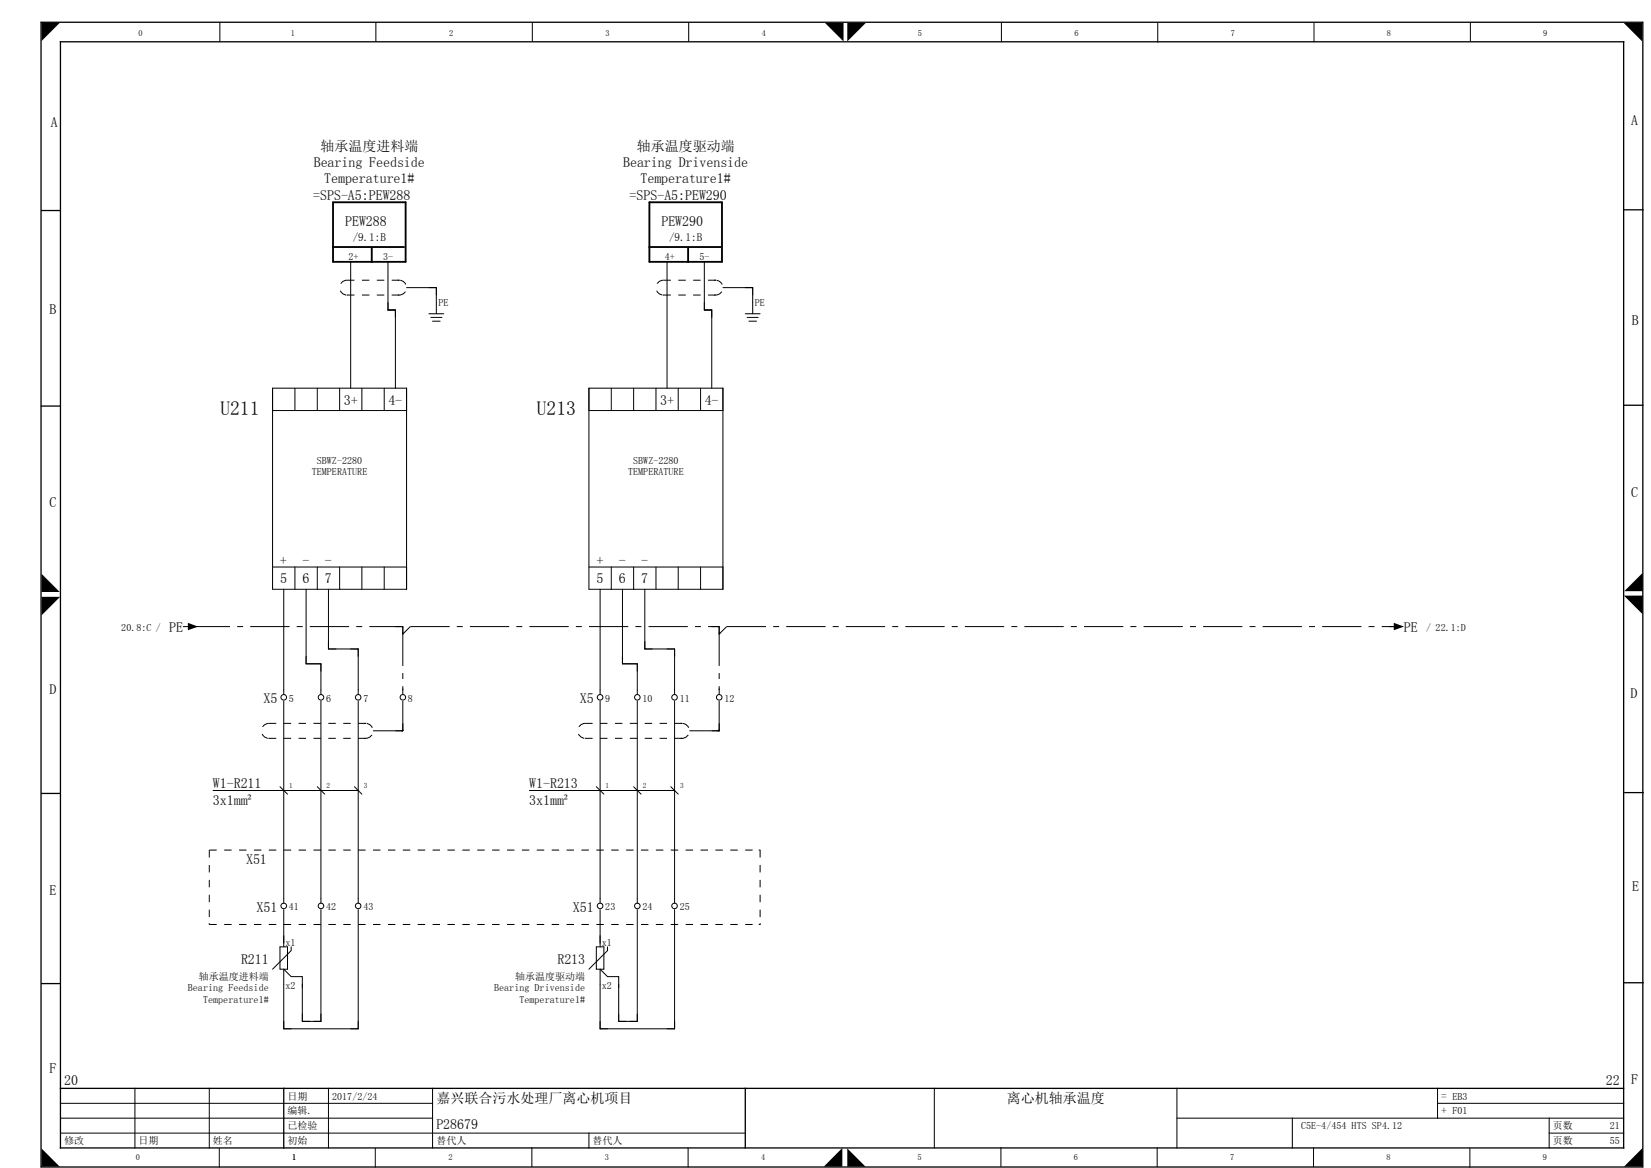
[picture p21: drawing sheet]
<svg xmlns="http://www.w3.org/2000/svg" width="297mm" height="210mm" viewBox="0 0 297 210" stroke-linecap="round" stroke-linejoin="round" font-family="sans-serif">
<defs><g id="words">
<g font-size="3.5">
<text x="39.7" y="74.6">U211</text>
<text x="96.6" y="74.6">U213</text>
</g>
<g font-size="2.5">
<text x="9.1" y="22.8">A</text>
<text x="293.5" y="22.5">A</text>
<text x="57.6" y="27.1">轴承温度进料端</text>
<text x="114.6" y="27.1">轴承温度驱动端</text>
<text x="56.4" y="35.9">=SPS-A5:PEW288</text>
<text x="56.4" y="30">Bearing Feedside</text>
<text x="58.3" y="32.9">Temperature1#</text>
<text x="112.1" y="30">Bearing Drivenside</text>
<text x="113.3" y="35.9">=SPS-A5:PEW290</text>
<text x="115.2" y="32.9">Temperature1#</text>
<text x="62.1" y="40.6">PEW288</text>
<text x="119" y="40.6">PEW290</text>
<text x="8.9" y="56.4">B</text>
<text x="293.6" y="58.4">B</text>
<text x="61.8" y="72.8">3+</text>
<text x="69.9" y="72.8">4-</text>
<text x="118.8" y="72.8">3+</text>
<text x="126.8" y="72.8">4-</text>
<text x="293.5" y="89.4">C</text>
<text x="8.9" y="91.2">C</text>
<text x="50.4" y="101.6">+</text>
<text x="54.4" y="101.6">-</text>
<text x="58.4" y="101.6">-</text>
<text x="107.3" y="101.6">+</text>
<text x="111.3" y="101.6">-</text>
<text x="115.3" y="101.6">-</text>
<text x="50.4" y="104.8">5</text>
<text x="54.4" y="104.8">6</text>
<text x="58.5" y="104.8">7</text>
<text x="107.3" y="104.8">5</text>
<text x="111.4" y="104.8">6</text>
<text x="115.4" y="104.8">7</text>
<text x="30.5" y="113.7">PE</text>
<text x="252.6" y="113.7">PE</text>
<text x="8.9" y="124.7">D</text>
<text x="293.3" y="125.5">D</text>
<text x="47.4" y="126.4">X5</text>
<text x="104.3" y="126.4">X5</text>
<text x="38.3" y="141.7">W1-R211</text>
<text x="95.2" y="141.7">W1-R213</text>
<text x="38.3" y="144.8">3x1mm²</text>
<text x="95.2" y="144.8">3x1mm²</text>
<text x="44.3" y="155.3">X51</text>
<text x="8.9" y="160.8">E</text>
<text x="293.6" y="160.2">E</text>
<text x="46.1" y="163.9">X51</text>
<text x="103.1" y="163.9">X51</text>
<text x="43.4" y="173.3">R211</text>
<text x="100.3" y="173.3">R213</text>
<text x="8.9" y="193">F</text>
<text x="11.5" y="195">20</text>
<text x="288.9" y="195">22</text>
<text x="293.5" y="194.8">F</text>
<text x="78.5" y="203">P28679</text>
<text x="78.5" y="198.3">嘉兴联合污水处理厂离心机项目</text>
<text x="181.2" y="198.3">离心机轴承温度</text>
</g>
<g font-size="2">
<text x="63.5" y="43.3">/9.1:B</text>
<text x="120.4" y="43.3">/9.1:B</text>
<text x="259.3" y="197.7">= EB3</text>
<text x="259.3" y="200.3">+ F01</text>
</g>
<g font-size="1.8">
<text x="62.7" y="46.7">2+</text>
<text x="68.9" y="46.7">3-</text>
<text x="119.6" y="46.7">4+</text>
<text x="125.8" y="46.7">5-</text>
<text x="78.9" y="55.1">PE</text>
<text x="135.8" y="55.1">PE</text>
<text x="57" y="83.4">SBWZ-2280</text>
<text x="113.9" y="83.4">SBWZ-2280</text>
<text x="56.1" y="85.4">TEMPERATURE</text>
<text x="113" y="85.4">TEMPERATURE</text>
<text x="21.8" y="113.4">20.8:C /</text>
<text x="256.6" y="113.4">/ 22.1:D</text>
<text x="52" y="126.1">5</text>
<text x="58.7" y="126.1">6</text>
<text x="65.4" y="126.1">7</text>
<text x="73.4" y="126.1">8</text>
<text x="108.9" y="126.1">9</text>
<text x="115.6" y="126.1">10</text>
<text x="122.3" y="126.1">11</text>
<text x="130.3" y="126.1">12</text>
<text x="52" y="163.6">41</text>
<text x="58.7" y="163.6">42</text>
<text x="65.4" y="163.6">43</text>
<text x="108.9" y="163.6">23</text>
<text x="115.6" y="163.6">24</text>
<text x="122.3" y="163.6">25</text>
<text x="51.4" y="170.1">x1</text>
<text x="108.3" y="170.1">x1</text>
<text x="33.8" y="178.2">Bearing Feedside</text>
<text x="35.8" y="176.1">轴承温度进料端</text>
<text x="51.4" y="177.8">x2</text>
<text x="88.9" y="178.2">Bearing Drivenside</text>
<text x="92.7" y="176.1">轴承温度驱动端</text>
<text x="108.3" y="177.8">x2</text>
<text x="36.5" y="180.3">Temperature1#</text>
<text x="93.4" y="180.3">Temperature1#</text>
<text x="51.7" y="197.7">日期</text>
<text x="59.8" y="197.7">2017/2/24</text>
<text x="51.7" y="200.3">编辑.</text>
<text x="51.7" y="203">已检验</text>
<text x="234.1" y="203">C5E-4/454 HTS SP4.12</text>
<text x="279.4" y="203">页数</text>
<text x="289.6" y="203">21</text>
<text x="11.5" y="205.7">修改</text>
<text x="24.9" y="205.7">日期</text>
<text x="38.3" y="205.7">姓名</text>
<text x="51.7" y="205.7">初始</text>
<text x="78.5" y="205.7">替代人</text>
<text x="106.6" y="205.7">替代人</text>
<text x="279.4" y="205.7">页数</text>
<text x="289.6" y="205.7">55</text>
</g>
<g font-size="1.5">
<text x="24.9" y="6.5">0</text>
<text x="52.3" y="6.4">1</text>
<text x="80.8" y="6.4">2</text>
<text x="108.9" y="6.4">3</text>
<text x="137.1" y="6.4">4</text>
<text x="165.2" y="6.4">5</text>
<text x="193.3" y="6.4">6</text>
<text x="221.4" y="6.4">7</text>
<text x="249.5" y="6.4">8</text>
<text x="277.7" y="6.4">9</text>
<text x="24.5" y="208.6">0</text>
<text x="52.6" y="208.6">1</text>
<text x="80.7" y="208.6">2</text>
<text x="108.8" y="208.6">3</text>
<text x="136.9" y="208.6">4</text>
<text x="165.1" y="208.6">5</text>
<text x="193.2" y="208.6">6</text>
<text x="221.3" y="208.6">7</text>
<text x="249.4" y="208.6">8</text>
<text x="277.6" y="208.6">9</text>
</g>
<g font-size="1.3">
<text x="52" y="141.8">1</text>
<text x="58.7" y="141.8">2</text>
<text x="65.4" y="141.8">3</text>
<text x="109" y="141.8">1</text>
<text x="115.7" y="141.8">2</text>
<text x="122.4" y="141.8">3</text>
</g>
</g></defs>
<g fill="none" stroke="#000" stroke-width=".18">
<path d="M39.6 4v3.4M67.6 4v3.4M95.8 4.1v3.3M123.9 4.1v3.3M180.2 4.1v3.4M208.3 4.2v3.4M236.4 4.1v3.4M264.5 4.1v3.3M63.1 47v22.8M69.8 54.4v1.3h1.3M69.8 55.7h1.3v1.4M69.8 55.7h1.3"/>
<path d="M69.8 47v8.7M71.1 55.7v14.1M73.1 51.7h5.4v4.7M77.2 56.4h2.6M77.2 51.7h1.3v1.3M77.5 57.1h2M77.8 57.7h1.4M120 47v22.8M126.7 54.4v1.3h1.4M126.7 55.7h1.4v1.4M126.7 55.7h1.4M126.7 47v8.7"/>
<path d="M128.1 55.7v14.1M130.1 51.7h5.3v4.7M134.1 51.7h1.3v1.3M134.1 56.4h2.7M134.4 57.1h2M134.7 57.7h1.4M49 69.8h24.1v36.1h-24.1zM49 73.8h24.1M53.1 69.8v4M57.1 69.8v4M61.1 69.8v4M65.1 69.8v4"/>
<path d="M69.1 69.8v4M106 69.8h24.1v36.1h-24.1zM106 73.8h24.1M110 69.8v4M114 69.8v4M118 69.8v4M122 69.8v4M126 69.8v4M33 112.6h.8M49 101.9h24.1M51.1 105.9v19M53.1 101.9v4"/>
<path d="M55.1 105.9v13.4h2.6v5.6M55.1 118v1.3h2.6v1.4M57.1 101.9v4M59.1 105.9v10.8h5.3v8.2M59.1 115.3v1.4h1.3M61.1 101.9v4M63.1 116.7h1.3v1.3M65.1 101.9v4M69.1 101.9v4M106 101.9h24.1M108 105.9v19M110 101.9v4"/>
<path d="M112 118v1.3h2.7v1.4M112 105.9v13.4h2.7v5.6M114 101.9v4M116 115.3v1.4h1.3M116 105.9v10.8h5.4v8.2M118 101.9v4M120 116.7h1.4v1.3M122 101.9v4M126 101.9v4M249.9 112.6h.9M51.1 126v36.4M57.7 126v36.4"/>
<path d="M64.4 126v36.4M72.5 124v.9M108 126v36.4M114.7 126v36.4M121.4 126v36.4M129.4 124v.9M38.3 142.1h26.1M50.4 141.4l1.3 1.4M57.1 141.4l1.3 1.4M63.8 141.4l1.3 1.4M95.2 142.1h26.2M107.3 141.4l1.3 1.4"/>
<path d="M114 141.4l1.3 1.4M120.7 141.4l1.3 1.4M50.4 170.2h1.3v4h-1.3zM51.1 163.5v6.7M52.4 170.2v.7l-3.4 3.3M57.7 163.5v20.1h-3.3v-6.7M64.4 163.5v21.5h-13.3v-10.8l1.3 1.4h2v2M107.3 170.2h1.3v4h-1.3zM108 163.5v6.7M109.3 170.2v.7l-3.3 3.3M114.7 163.5v20.1h-3.4v-6.7M121.4 163.5v21.5h-13.4v-10.8l1.3 1.4h2v2"/>
<path d="M10.9 198.4h66.9M24.3 195.7v10.7M37.7 195.7v10.7M51.1 183.6v1.4h1.3M54.4 182.3v1.3h1.3M59.1 195.7v10.7M77.8 195.7v10.7M108 183.6v1.4h1.3M111.3 182.3v1.3h1.3M168.1 195.7v10.7M211.7 195.7v10.7M258.6 198.4h33.5"/>
<path d="M258.6 195.7v5.3M10.9 203.7h123.2M10.9 201h66.9M39.5 206.5v3.3M67.5 206.5v3.3M95.7 206.4v3.3M106 203.7v2.7M123.8 206.4v3.4M180.1 206.3v3.4M208.2 206.4v3.3M211.7 201h80.4M232.5 201v5.4"/>
<path d="M236.3 206.4v3.3M264.5 206.5v3.3M278.7 203.7h13.4M278.7 201v5.4"/>
<circle cx="51.1" cy="125.4" r=".5"/>
<circle cx="57.7" cy="125.4" r=".5"/>
<circle cx="64.4" cy="125.4" r=".49"/>
<circle cx="72.5" cy="125.4" r=".5"/>
<circle cx="108" cy="125.4" r=".5"/>
<circle cx="114.7" cy="125.4" r=".5"/>
<circle cx="121.4" cy="125.4" r=".49"/>
<circle cx="129.4" cy="125.4" r=".5"/>
<circle cx="51.1" cy="162.9" r=".5"/>
<circle cx="57.7" cy="162.9" r=".5"/>
<circle cx="64.4" cy="162.9" r=".49"/>
<circle cx="108" cy="162.9" r=".5"/>
<circle cx="114.7" cy="162.9" r=".5"/>
<circle cx="121.4" cy="162.9" r=".49"/>
</g>
<g fill="none" stroke="#000" stroke-width=".23">
<path d="M7.4 4h288.2v205.8h-288.2zM10.9 7.5h281.2v198.9h-281.2zM7.5 37.8h3.3M292.3 37.7h3.3M7.4 73h3.3M292.3 72.9h3.3M7.5 142.6h3.3M292.3 142.5h3.3M7.5 176.8h3.3M292.3 176.7h3.3M10.9 195.7h281.2M51.1 195.7v10.7"/>
<path d="M134.1 195.7v10.7"/>
</g>
<g fill="#000">
<path d="M7.5 4h3.3l-3.3 3.4zM148.4 4.1h3.4v3.4zM152.4 4.1h3.4l-3.4 3.4zM292.1 4.1h3.4v3.4zM62.4 53l.1 .1h-.1zM71.6 53h.3l-.3 .1zM71.6 50.3l.3 .1-.3 .1zM71.8 50.3h.1v.2zM119.3 53l.1 .1h-.1zM128.5 53h.3l-.3 .1zM128.5 50.3l.3 .1-.3 .1zM128.7 50.3h.1v.2z"/>
<path d="M7.5 103.1l3.2 3.3h-3.2zM7.5 107.3h3.3l-3.3 3.3zM33.8 112l1.8 .6-1.8 .7zM72.2 112.6h.3v.1h-.3zM72.4 113.7h.2l-.1 .3h-.1zM72.4 113.9l.2-.2 .1 .2-.2 .2zM129.1 112.6h.4v.1h-.4zM129.3 113.7h.2v.3h-.2zM129.3 113.9l.2-.2 .1 .2-.2 .2zM250.8 112l1.8 .6-1.8 .7zM251 112.6h.3v.1h-.3zM295.5 103v3.3h-3.3z"/>
<path d="M292.2 107.1h3.3v3.3zM48.3 132.7l.1 .1h-.1zM65.5 132.7h.3v.1h-.3zM65.5 130h.3v.1h-.3zM65.7 130h.2v.1zM72.2 131.3l.4 .1-.4 .1zM72.4 131.1h.2l-.1 .3h-.1zM72.4 123.8h.2l-.1 .3-.1-.1zM105.2 132.7l.1 .1h-.1zM122.4 132.7h.4v.1h-.4zM122.4 130h.3l.1 .1h-.4zM122.6 130h.2v.1z"/>
<path d="M129.1 131.3l.4 .1-.4 .1zM129.3 131.1h.2v.3h-.2zM129.3 123.8h.2v.3l-.2-.1zM136.5 152.7l.3 .1v.1h-.3zM37.6 166h.1v.3l-.1-.1zM136.5 166.1h.3v.2h-.3zM136.7 166h.1v.3l-.1-.1zM7.5 206.5l3.2 3.2h-3.2zM151.6 206.4v3.3h-3.4zM152.4 206.5l3.3 3.2h-3.3zM295.5 206.4v3.3h-3.3z"/>
</g>
<g fill="none" stroke="#000" stroke-width=".18" stroke-dasharray="7.1 1.3 1.1 1.3" stroke-linecap="butt">
<path d="M34.3 112.6h38.2M71.1 112.6h1.4M72.5 112.6v11.4M72.5 112.6v1.4M73.8 112.6h55.6M73.8 112.6l-1.3 1.4M128.1 112.6h1.3M129.4 112.6v11.4M129.4 112.6v1.4M130.7 112.6h120.6M130.7 112.6l-1.3 1.4M67.1 131.4h5.4"/>
<path d="M71.1 131.4h1.4M72.5 126v5.4M72.5 130v1.4M124 131.4h5.4M128.1 131.4h1.3M129.4 126v5.4M129.4 130v1.4"/>
</g>
<path d="M59.9 36.4h13.1v10.7h-13.1zM116.8 36.4h13.1v10.7h-13.1zM59.9 44.4h12.7M66.9 44.6v2.5M116.8 44.4h12.8M123.8 44.6v2.5" fill="none" stroke="#000" stroke-width=".33"/>
<g fill="none" stroke="#000" stroke-width=".18" stroke-dasharray="1.3 1.3" stroke-linecap="butt">
<path d="M62.4 53h9.4M62.4 50.4h9.4M62.4 50.4a1.33 1.33 0 0 0-1.3 1.3 1.33 1.33 0 0 0 1.3 1.3M71.8 53a1.33 1.33 0 0 0 1.3-1.3 1.33 1.33 0 0 0-1.3-1.3M119.4 53h9.3M119.4 50.4h9.3M119.4 50.4a1.33 1.33 0 0 0-1.4 1.3 1.33 1.33 0 0 0 1.4 1.3M128.7 53a1.33 1.33 0 0 0 1.4-1.3 1.33 1.33 0 0 0-1.4-1.3M48.4 132.7h17.4M48.4 130h17.4M48.4 130a1.34 1.34 0 0 0-1.4 1.4 1.34 1.34 0 0 0 1.4 1.3M65.8 132.7a1.34 1.34 0 0 0 1.3-1.3 1.34 1.34 0 0 0-1.3-1.4"/>
<path d="M105.3 132.7h17.4M105.3 130h17.4M105.3 130a1.34 1.34 0 0 0-1.4 1.4 1.34 1.34 0 0 0 1.4 1.3M122.7 132.7a1.34 1.34 0 0 0 1.3-1.3 1.34 1.34 0 0 0-1.3-1.4M37.7 152.8h99.1M37.7 152.8v13.4M136.8 152.8v13.4M37.7 166.2h99.1"/>
</g>
<use href="#words"/>
</svg>
